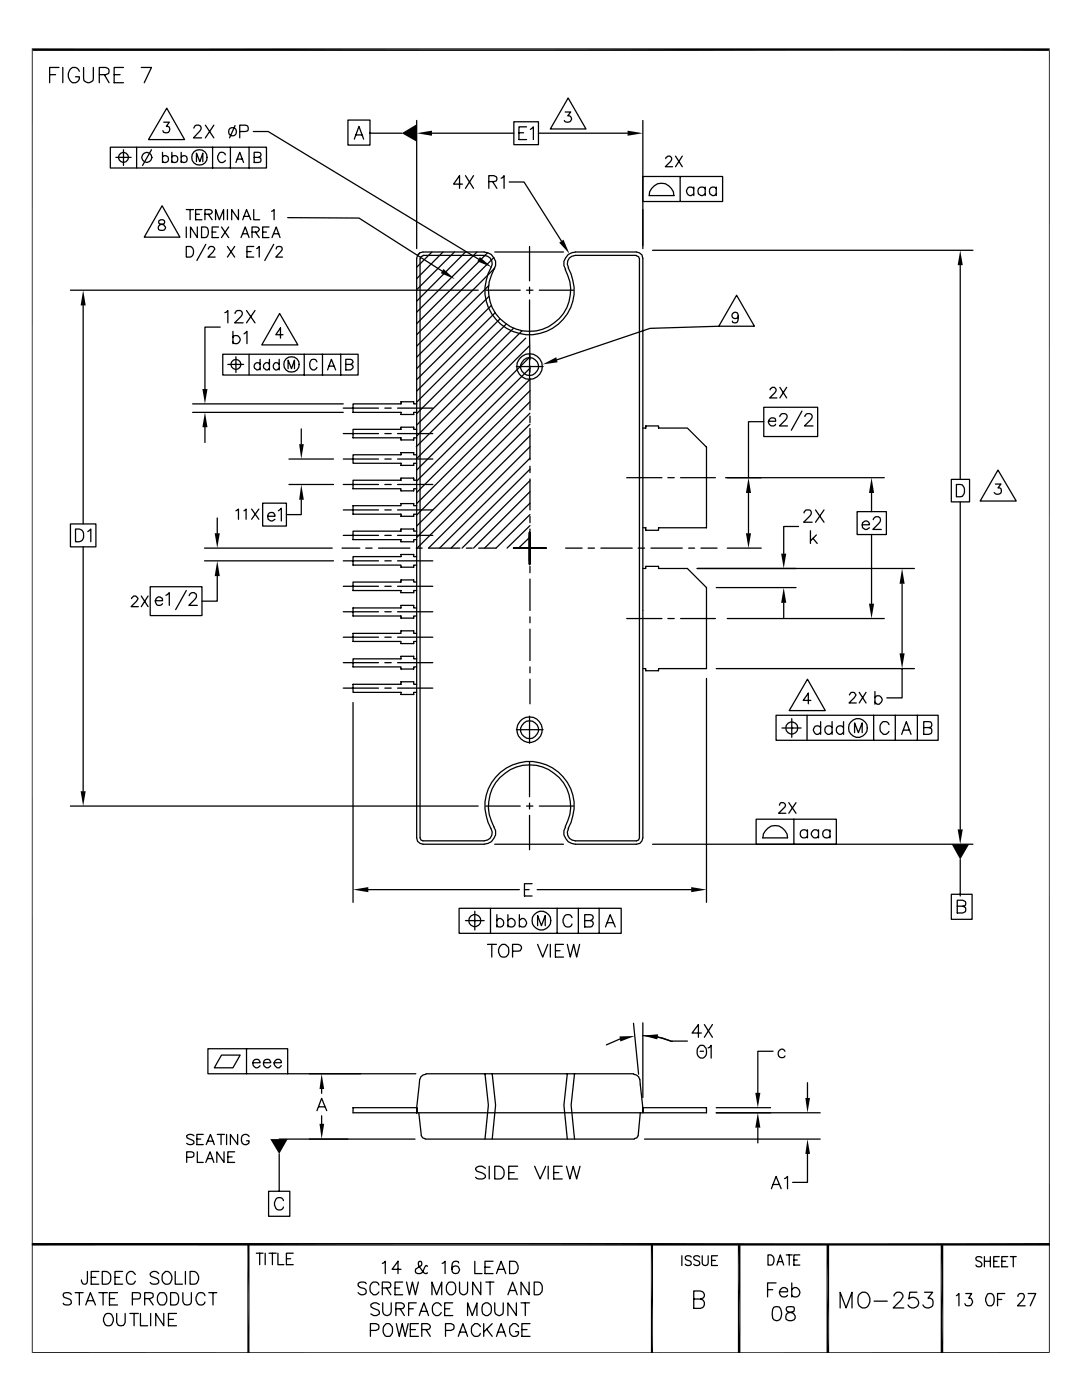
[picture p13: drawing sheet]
<svg xmlns="http://www.w3.org/2000/svg" width="216mm" height="279mm" viewBox="0 0 216 279" stroke-linecap="round" stroke-linejoin="round" font-family="sans-serif">
<g fill="none" stroke="#000" stroke-width=".25">
<path d="M9.9 14.9h1.2M11.8 13.5h-1.9v3M12.5 13.5v3M15.8 14.2a1.05 1.05 0 0 0-1-.8 1.05 1.05 0 0 0-1 .8 1.79 1.79 0 0 0 .7 2.3 1.07 1.07 0 0 0 1.3-1.2h-.7M16.7 13.5v2.2a.98 .98 0 0 0 1 .8 .98 .98 0 0 0 .9-.8v-2.2M19.8 14.9h1.3l.4-.2a.7 .7 0 0 0 0-1.1l-.4-.1h-1.3v3M20.8 14.9l1 1.6M22.8 14.9h1.2M24.6 13.5h-1.8v3h1.8M28.2 13.5h2l-1.4 3M113.4 19.6l3.5 6.1h-7.1zM22 29.4h31.2v4.1h-31.2z"/>
<path d="M23.1 31.4h3.1M24.6 29.9v3.1M27.3 29.4v4.1M30.2 29.9l-1.8 3.1M32.4 31.3a.67 .67 0 0 1 1 0 .67 .67 0 0 1 0 .9 .67 .67 0 0 1-1 0M32.4 30.4v2M32.7 24.4h1.1l-.6 .8a.66 .66 0 0 1 .7 .8 .66 .66 0 0 1-.9 .5l-.3-.1-.2-.3M33.3 21.6l3.5 6.3h-7.2zM34.3 31.3a.67 .67 0 0 1 1 0 .67 .67 0 0 1 0 .9 .67 .67 0 0 1-1 0M34.3 30.4v2M36.2 31.3a.67 .67 0 0 1 .9 0 .67 .67 0 0 1 0 .9 .67 .67 0 0 1-.9 0M36.2 30.4v2"/>
<path d="M38.7 25.6a.72 .72 0 0 1 .8-.7 .72 .72 0 0 1 .6 .8l-.3 .5-1.2 1.3h1.6M39.2 32.3v-1.7l.7 1.7 .6-1.7v1.7M41 25l1.7 2.5M42.4 29.4v4.1M42.7 25l-1.7 2.5M45 30.9a.72 .72 0 0 0-.6-.5 .72 .72 0 0 0-.7 .2 1.05 1.05 0 0 0-.2 1.2 1.05 1.05 0 0 0 .9 .6l.6-.4M46 29.4v4.1M46.9 25.1l-1.1 2.4M47.1 32.4l.7-2 .8 2M47.3 31.8h1M47.8 26.2h1.5a.66 .66 0 0 0 .2-.7 .66 .66 0 0 0-.6-.5h-1.1v2.5M49.7 29.4v4.1"/>
<path d="M50.5 26.2h3l42 25.5M50.7 31.4h.9l.4-.2v-.6l-.4-.2h-.9v2h.9l.4-.1 .1-.5-.2-.3-.3-.1M69.4 24h4.4v5h-4.4zM70.7 27.8l.9-2.6 1 2.6M71 26.9h1.2M73.7 26.6h6.5M83.1 24v25.6M86.2 26.6h16.3M92.3 36.7h-1.8l1.2-1.6v2.5M92.9 35.1l1.6 2.5M94.5 35.1l-1.6 2.5M97.5 36.2h1.4a.6 .6 0 0 0 .2-.9l-.5-.2h-1.1v2.5"/>
<path d="M98.3 36.2l.8 1.4M100 35.6l.2-.1 .4-.4v2.5M101.6 36.3h3l7.4 11.8M102.5 24.3h4.9v4.6h-4.9zM103.5 26.5h1M105.1 25.3h-1.6v2.6h1.6M105.8 25.8l.6-.5v2.6M107.4 26.6h17.8M112.8 22.4h1.1l-.6 .7h.3a.72 .72 0 0 1 .2 1.2 .72 .72 0 0 1-1.2-.3M128.3 35.2h15.9v5h-15.9zM128.3 24v25.6M132.8 31.7l.5-.5h.4l.2 .2a.66 .66 0 0 1-.1 .9l-1 1h1.4"/>
<path d="M134.5 39a2.46 2.46 0 0 0-2.5-2.4 2.46 2.46 0 0 0-2.5 2.4h5M134.8 31.2l1.3 2.1M135.7 35.2v5M136.1 31.2l-1.3 2.1M138.4 37.7a.83 .83 0 0 0-1.4 .2 .83 .83 0 0 0 .9 1.1l.5-.3M138.4 37.3v1.7M140.7 37.7a.85 .85 0 0 0-1.2-.2 .85 .85 0 0 0-.1 1.2l.5 .3h.3l.5-.3M140.7 37.3v1.7M142.9 37.7a.75 .75 0 0 0-.9-.3 .75 .75 0 0 0-.4 .9v.4l.6 .3h.3l.4-.3M142.9 37.3v1.7M14.1 57.9h81.3M31.7 44v.6a1.22 1.22 0 0 1 1.3 .7 .6 .6 0 0 1-.5 .7l-.8-.2a.79 .79 0 0 1 .1-.8 .79 .79 0 0 1 .8-.3 .45 .45 0 0 0 .2-.7l-.3-.1z"/>
<path d="M32.3 41.1l3.6 6.2h-7.1zM37.2 49.2h.7a1.14 1.14 0 0 1 .7 1 1.14 1.14 0 0 1-.7 1.1h-.7zM37.2 41.8h1.4M37.2 45.3v2.1M37.9 41.8v2.1M39 42.8h.8M39.4 45.3v2.1l-1.4-2.1v2.1M40.2 45.3l1 .1a1.52 1.52 0 0 1 0 1.9l-1 .1zM40.3 41.8h-1.3v2.1h1.3M40.9 42.8l1.2-.1 .2-.3v-.2l-.5-.4h-.9v2.1M41.1 48.8l-1.8 3.2M41.6 49.7l.4-.5 .6 .1 .2 .3-.3 .7-1 1h1.4"/>
<path d="M41.6 42.8l.7 1.1M42.3 46.3h.8M43 43.9v-2.1l.8 2.1 .8-2.1v2.1M43.6 45.3h-1.3v2.1h1.3M44.2 45.3l1.4 2.1M45.4 41.8v2.1M45.4 49.2l1.4 2.1M45.6 45.3l-1.4 2.1M46.8 49.2l-1.4 2.1M47.6 41.8v2.1l-1.4-2.1v2.1M48.1 47.4l.8-2.1 .8 2.1M48.4 43.9l.8-2.1 .8 2.1"/>
<path d="M48.4 46.7h1M48.7 43.2h1M49.3 50.2h.8M50.3 46.3l1.2-.1 .2-.5-.5-.4h-.9v2.1M50.6 41.8v2.1h1.2M50.6 49.2h-1.3v2.1h1.3M51 46.3l.7 1.1M51.2 49.6l.5-.4v2.1M52.4 46.3h.8M53.7 45.3h-1.3v2.1h1.3M54.2 42.2l.5-.4v2.1M54.3 47.4l.8-2.1 .8 2.1"/>
<path d="M54.6 46.7h1M54.6 48.8l-1.8 3.2M55.1 49.7a.59 .59 0 0 1 .7-.5 .59 .59 0 0 1 .5 .6l-1.3 1.5h1.4M57.4 43.4l14.2 .1 16.6 10.6M83.7 50.5l-.3 .4M84.4 51h12.2a1.59 1.59 0 0 1 1.4 2.4 8.9 8.9 0 0 0 7.7 13.4 8.9 8.9 0 0 0 7.7-13.4M84.4 51.1l-.4 .1-.2 .4v115.6l.2 .4 .4 .2h12.2a1.59 1.59 0 0 0 1.4-2.4 8.9 8.9 0 0 1 7.7-13.4 8.9 8.9 0 0 1 7.7 13.4M86.2 50.3l-3.1 3M88.4 50.3l-5.3 5.3M90.7 50.3l-7.6 7.5M92.9 50.3l-9.8 9.8M95.2 50.3l-12.1 12"/>
<path d="M96.9 57.9h6.9M97.3 50.5l-14.2 14.1M97.5 57l-14.4 14.3M97.5 59.2l-14.4 14.4M98.6 51.4l-15.5 15.4M98.7 53.5l-15.6 15.6M98.7 50.3h13.7M105.1 57.9h1.2M105.7 49.2v6.8M105.7 57.3v1.3M105.7 59.9v6.8M107.6 57.9h6.9"/>
<path d="M112.8 53.8a8.2 8.2 0 0 1-7.1 12.3 8.2 8.2 0 0 1-7.1-12.3 2.33 2.33 0 0 0-2-3.5h-12.2l-.7 .2-.4 .5-.2 .6v115.6l.2 .7 .5 .4 .6 .2h12.2a2.33 2.33 0 0 0 2-3.5 8.2 8.2 0 0 1 7.1-12.3 8.2 8.2 0 0 1 7.1 12.3M112.9 53.8a2.33 2.33 0 0 1 1.9-3.5h12.2l.6 .2 .5 .4 .2 .7v115.6l-.2 .6-.4 .5-.7 .2h-12.2a2.33 2.33 0 0 1-1.9-3.5M127 51.1l.4 .1 .2 .4v115.6l-.2 .4-.4 .2h-12.2a1.59 1.59 0 0 1-1.3-2.4M127 51h-12.2a1.59 1.59 0 0 0-1.3 2.4M130.2 50h63.9M147 58.9l3.5 6.2h-7.1zM191.6 52.9v42.8M16.6 61v43.6M43.9 65.3h-3v12.3M44.4 70.7h27.1v4.1h-27.1zM44.9 62.4l.6-.4v2.4M45.5 72.7h3.1"/>
<path d="M46.5 67.3a.8 .8 0 0 1 1.2-.1 .8 .8 0 0 1 0 1.2 .8 .8 0 0 1-1.2-.2M46.5 66.1v2.5M46.9 62.6l.3-.5 .7-.1a.62 .62 0 0 1 .4 .9l-1.5 1.5h1.7M47.1 71.2v3.1M48.7 66.6l.6-.5v2.5M49.2 62l1.7 2.4M49.7 70.7v4.1M50.9 62l-1.7 2.4M51.9 72.7a.58 .58 0 0 0-.8-.2 .68 .68 0 0 0-.3 1 .68 .68 0 0 0 1.1 0M51.9 71.7v2.1M53.8 72.7a.66 .66 0 0 0-1.1-.1 .66 .66 0 0 0 .2 1.1l.2 .1h.3l.4-.3M53.8 71.7v2.1"/>
<path d="M55.7 72.7a.65 .65 0 0 0-.9-.2 .77 .77 0 0 0-.2 .8 .77 .77 0 0 0 .7 .5l.4-.3M55.7 71.7v2.1M55.8 62.6l3.6 6.2h-7.2zM56.5 66.8h-1.5l1-1.4v2.1M57.5 73.6v-1.7l.7 1.7 .6-1.7v1.7M60.7 70.7v4.1M63.2 72.2a.74 .74 0 0 0-.8-.5 .74 .74 0 0 0-.6 .8 .98 .98 0 0 0 .9 1.3l.5-.5M64.3 70.7v4.1M65.4 73.8l.7-2.1 .9 2.1M65.6 73.1h1M68 70.7v4.1M69 72.7l1.2-.1 .2-.5-.5-.4h-.9v2.1h.9l.5-.4v-.3l-.5-.4"/>
<path d="M98 61l-14.9 14.8M98.8 62.4l-15.7 15.7M99.7 63.7l-16.6 16.6M101 64.7l-17.9 17.8M102.4 65.5l-19.3 19.3M103 73.2h5.4M104.1 66l-21 21M104.9 67.5l-21.8 21.7M105.7 69l-22.6 22.5M105.7 70.5v5.4M105.7 66.9v4.9M105.7 71.2l-22.6 22.6"/>
<path d="M105.7 73.5l-22.6 22.5M105.7 75.7l-22.6 22.6M105.7 78l-22.6 22.5M105.7 73.1v1.2M105.7 75.5v6.3M143.4 65.1l-13.7 .4-18.5 6.3M147.3 63a.65 .65 0 0 1-.7 .6 .65 .65 0 0 1-.6-.7 .65 .65 0 0 1 .7-.6l.4 .1a1.75 1.75 0 0 1 0 1.9 .65 .65 0 0 1-1-.2M153.7 77.8l.4-.5h.4l.3 .3a.64 .64 0 0 1-.2 .8l-1 1h1.4M155.6 77.3l1.4 2.1M157 77.3l-1.4 2.1M38.4 82.3h30.1M38.4 80.6h30.1"/>
<path d="M40.9 85.3v3M57.7 91.6h8.8M57.7 96.7h8.8M60.1 99.7v3h-3M60.1 85.6v3M68.5 91.6h7M68.5 96.7h7M68.5 86.5h7M68.5 81.4h7M76.8 91.6h1.3M76.8 96.7h1.3M76.8 86.5h1.3"/>
<path d="M76.8 81.4h1.3M79.3 91.6h7.1M79.3 96.7h7.1M79.3 86.5h7.1M79.3 81.4h7.1M83.1 90.8h-.6v-.5h-2.5v.5h-9.6v1.7h9.6v.4h2.5v-.4h.6M83.1 85.7h-.6v-.4h-2.5v.4h-9.6v1.7h9.6v.4h2.5v-.4h.6M83.1 95.8h-.6v-.4h-2.5v.4h-9.6v1.7h9.6v.5h2.5v-.5h.6M83.1 80.6h-.6v-.4h-2.5v.4h-9.6v1.7h9.6v.4h2.5v-.4h.6M105.7 89.2l-20.2 20.2h6.3M105.7 80.2l-22.6 22.6M105.7 82.5l-22.6 22.5"/>
<path d="M105.7 84.7l-22.6 22.6M105.7 87l-22.5 22.4M105.7 91.4l-18 18M105.7 93.6l-15.7 15.8M105.7 95.9l-13.5 13.5M105.7 98.1l-11.2 11.3M105.7 83.1v1.2M105.7 85.5v6.3M105.7 93v1.3M105.7 95.6v6.2M125.1 95.3h7M128.3 85.4h.6v-.4h2.5v.4h5.8l3.8 3.8v16.1h-9.6v.5h-2.5v-.5h-.6"/>
<path d="M133.3 95.3h1.2M135.8 95.3h6.9M144.8 95.3h31.6M149.4 98.4v8M152.4 81.3h10.8v5.8h-10.8zM152.4 84.2h-3v11.1M153.3 84.1h1.5a.49 .49 0 0 0-.5-.7 .81 .81 0 0 0-.9 1 .81 .81 0 0 0 1.4 .3M155.6 83.1a.72 .72 0 0 1 .8-.6 .72 .72 0 0 1 .7 .7l-.4 .6-1.2 1.2h1.6M160 82l-2.1 3.9M160.6 83.1a.72 .72 0 0 1 .8-.6 .72 .72 0 0 1 .7 .7l-.4 .6-1.2 1.2h1.7M173.9 98.4v3.7M189.8 95.7h3.7v4.5h-3.7z"/>
<path d="M190.8 96.7h.8a1.19 1.19 0 0 1 .8 1.5l-.4 .9h-1.2zM198.6 96.6h1.1l-.6 .8a.67 .67 0 0 1 .7 .8 .67 .67 0 0 1-.9 .4l-.5-.3M199.1 93.8l3.7 6.2h-7.2zM14.1 104.6h5v4.5h-5zM15.1 105.6a1.31 1.31 0 0 1 1.6 1.2 1.31 1.31 0 0 1-1.6 1.3zM16.6 109.1v48.8M17.5 106.1l.6-.5v2.5M26.2 119.5l.5-.5h.4l.4 .4-.3 .7-1 1h1.4M28.2 119l1.3 2.1M29.5 119l-1.3 2.1M30 117.1h10.3v5.8h-10.3zM31 119.9h1.4a.69 .69 0 0 0-.4-.7 .69 .69 0 0 0-.8 .3 .84 .84 0 0 0 0 1 .84 .84 0 0 0 1 .2l.2-.2"/>
<path d="M33.1 118.8l.7-.5v2.5M37.2 117.9l-2.1 3.8M37.8 118.9v-.1a.87 .87 0 0 1 1-.5 .77 .77 0 0 1 .1 1.3l-1.2 1.2h1.7M40.8 111.9h25.7M40.8 109.4h25.5M43.3 115v5h-3M43.3 103.4v3M47.1 101.9l.5-.3v2M48.7 101.9l.4-.3v2M50.2 101.6l1.4 2M51.6 101.6l-1.4 2M52.4 100.4h4.7v4.6h-4.7z"/>
<path d="M53.4 103h1.5v-.2a.75 .75 0 0 0-1-.5 .75 .75 0 0 0-.5 .9l.1 .4 .5 .4h.4l.5-.4M55.5 101.9l.6-.5v2.6M68.2 109.4h3.6M68.5 111.9h7M68.5 117h7M68.5 106.8h7M68.5 101.8h7M73 109.4h1.3M75.5 109.4h6.3M76.8 111.9h1.3M76.8 117h1.3M76.8 106.8h1.3"/>
<path d="M76.8 101.8h1.3M79.3 111.9h7.1M79.3 117h7.1M79.3 106.8h7.1M79.3 101.8h7.1M83.1 109.4h1.1M83.1 116.2h-.6v-.5h-2.5v.5h-9.6v1.7h9.6v.4h2.5v-.4h.6M83.1 106h-.6v-.4h-2.5v.4h-9.6v1.7h9.6v.4h2.5v-.4h.6M83.1 111.1h-.6v-.4h-2.5v.4h-9.6v1.7h9.6v.4h2.5v-.4h.6M83.1 100.9h-.6v-.4h-2.5v.4h-9.6v1.7h9.6v.4h2.5v-.4h.6M93 109.4h1.2M102.4 109.4h6.6"/>
<path d="M102.5 109.4h6.4zM105.7 106.3v6.3zM105.7 106.2v6.5M105.7 102.7l-6.7 6.7h-3.5M105.7 100.4l-9 9M105.7 104.9l-4.5 4.5M105.7 107.2l-2.2 2.2M105.7 103v1.3M105.7 105.6v6.2M105.7 113v1.3M105.7 115.6v6.2M112.9 109.4h3.3"/>
<path d="M117.3 109.4h1.3M119.9 109.4h6.3M127.3 109.4h1.3M128.3 113.5h.6v-.5h2.5v.5h5.8l3.8 3.8v16.1h-9.6v.5h-2.5v-.5h-.6M129.9 109.4h6.2M137.4 109.4h1.2M139.1 113.5h43.4M139.9 109.4h3.2M142.9 117.3h15.9M145.1 109.4h6.8M159.3 105.1h-2.9v5.4M160.4 102.4l.3-.5h1a.84 .84 0 0 1-.2 1.1l-1.1 1.2h1.7"/>
<path d="M161.7 105.9v2.6M162.2 107.4l.9 1.1M162.7 101.8l1.7 2.4M162.9 106.8l-1.2 1.1M164.4 101.8l-1.7 2.4M171 102.1h5.9v4.6h-5.9zM172 104.7h1.5v-.2a.82 .82 0 0 0-.9-.5 1.01 1.01 0 0 0-.5 1.3l.5 .4h.4l.5-.4M173.9 106.7v13.8M174.2 103.7v-.1a.87 .87 0 0 1 1.1-.5 .77 .77 0 0 1 0 1.4l-1.1 1.2h1.7M180 116.5v13.9M191.6 100.2v65.3M68.5 137.3h7"/>
<path d="M68.5 132.2h7M68.5 127.2h7M68.5 122.1h7M76.8 137.3h1.3M76.8 132.2h1.3M76.8 127.2h1.3M76.8 122.1h1.3M79.3 137.3h7.1M79.3 132.2h7.1M79.3 127.2h7.1M79.3 122.1h7.1M83.1 136.6h-.6v-.5h-2.5v.5h-9.6v1.6h9.6v.4h2.5v-.4h.6"/>
<path d="M83.1 131.5h-.6v-.5h-2.5v.5h-9.6v1.6h9.6v.4h2.5v-.4h.6M83.1 126.4h-.6v-.5h-2.5v.5h-9.6v1.6h9.6v.4h2.5v-.4h.6M83.1 121.3h-.6v-.5h-2.5v.5h-9.6v1.6h9.6v.5h2.5v-.5h.6M105.7 123.1v1.2M105.7 125.6v6.2M105.7 133.1v1.2M105.7 135.6v4.9M125.1 123.4h7M133.3 123.4h1.2M135.8 123.4h6.9M141 135.4v44.7M142.9 133.4h39.6"/>
<path d="M145.1 123.4h31.3M156.4 120.3v3M161.1 135.6l3.6 6.2h-7.2zM161.8 139.8h-1.5l1-1.5v2.2M169.5 138.7l.4-.5h.4l.5 .4-.4 .7-1 1h1.5M171.4 138.2l1.4 2.1M172.8 138.2l-1.4 2.1M174.6 139.2a.79 .79 0 0 1 1.1-.2 .79 .79 0 0 1 .2 1.1l-.5 .4h-.4l-.4-.4M174.6 138v2.5M180 133.4v5.9h-3M70.4 140.2v39.9M103 145.6h5.4"/>
<path d="M105.7 142.9v5.4M105.7 152.1v6.9M154.9 142.7h32.3v5h-32.3zM156 145.3h3.9M158 143.4v3.8M161 142.7v5M163.7 145.2a.81 .81 0 0 0-1.1-.2 .81 .81 0 0 0-.2 1.1 .81 .81 0 0 0 1.1 .3l.2-.3M163.7 144v2.6M166 145.2a.81 .81 0 0 0-1.1-.2 .81 .81 0 0 0-.2 1.1 .81 .81 0 0 0 1.1 .3l.2-.3M166 144v2.6M168.3 145.2a.81 .81 0 0 0-1.1-.2 .81 .81 0 0 0-.2 1.1 .81 .81 0 0 0 1.1 .3l.2-.3M168.3 144v2.6"/>
<path d="M170.5 146.2v-1.9l.8 1.9 .7-1.9v1.9M174.3 142.7v5M177.4 144.6a.91 .91 0 0 0-1.1-.6 .91 .91 0 0 0-.7 .9l.1 1.1 .6 .6a1 1 0 0 0 1.1-.6M178.6 142.7v5M179.9 146.6l.9-2.6 1 2.6M180.3 145.7h1.1M183 142.7v5M184.3 145.2l1.5-.1a.83 .83 0 0 0 0-1l-1.5-.1v2.6h1l.5-.3v-.8l-.5-.3M14.1 160.9h81.3M73.5 177.5h30.1M96.9 160.9h6.9M98.7 168.5h13.7"/>
<path d="M104.6 177.5h1M105.1 160.9h1.2M105.7 160.3v1.2M105.7 162.7v6.9M106.2 176.4h-1.6v2.4h1.6M107.2 177.5h30.7M107.6 160.9h6.9M130.2 168.5h63.9M150.9 163.5h16v5h-16zM152.1 167.2h5a2.46 2.46 0 0 0-2.4-2.4 2.46 2.46 0 0 0-2.5 2.4M155.5 160.7l.4-.5 .6 .1a.52 .52 0 0 1 .1 .7l-1.2 1.3h1.4M157.4 160.2l1.4 2.1"/>
<path d="M158.4 163.5v5M158.8 160.2l-1.4 2.1M161.1 165.9a.8 .8 0 0 0-1.2-.1 .8 .8 0 0 0 0 1.2 .8 .8 0 0 0 1.2-.1M161.1 165.6v1.6M163.3 165.9a.8 .8 0 0 0-1.2-.1 .8 .8 0 0 0 0 1.2 .8 .8 0 0 0 1.2-.1M163.3 165.6v1.6M165.6 165.9a.8 .8 0 0 0-1.2-.1 .8 .8 0 0 0 0 1.2 .8 .8 0 0 0 1.2-.1M165.6 165.6v1.6M189.8 178.5h4.2v5h-4.2zM191.6 171.5v7.3M91.6 181.3h32.4v5h-32.4zM92.9 183.7h3.7"/>
<path d="M94.7 181.9v3.7M97.3 188.5h1.8M97.9 181.3v5M98.1 188.5v2.5M99.1 183.7a.74 .74 0 0 1 1-.3 .74 .74 0 0 1 .4 .9 .73 .73 0 0 1-.6 .7 .73 .73 0 0 1-.8-.3M99.1 182.5v2.5M99.7 188.9l.5-.4a1.29 1.29 0 0 1 1.3 .7 1.29 1.29 0 0 1-.2 1.5 1 1 0 0 1-1.1 .3 1 1 0 0 1-.7-.9v-.6zM101.3 183.7a.82 .82 0 0 1 1.5 .2 .82 .82 0 0 1-.9 1.1l-.6-.3M101.3 182.5v2.5M102.3 189.8h1.1a.74 .74 0 0 0 .7-.8l-.3-.4-.4-.1h-1.1v2.5M103.6 183.7a.83 .83 0 0 1 1.3-.1 .83 .83 0 0 1-.2 1.3 .85 .85 0 0 1-1.1-.2M103.6 182.5v2.5"/>
<path d="M107.3 188.5l1 2.5 1-2.5M107.3 184.7v-2l.7 2 .8-2v2M109.8 188.5v2.5M110.8 189.7h1M111.2 181.3v5M112.4 188.5h-1.6v2.5h1.6M113.2 188.5l.6 2.5 .7-2.5 .6 2.5 .6-2.5M114.1 183.1a.83 .83 0 0 0-.8-.6 .83 .83 0 0 0-.8 .6 1.13 1.13 0 0 0 0 1.4 1.13 1.13 0 0 0 1.3 .4l.3-.5M115.4 181.3v5M116.7 183.7h1.1a.74 .74 0 0 0 .6-.7l-.3-.4-1.4-.1v2.5h1.1a.64 .64 0 0 0 .6-.6 .64 .64 0 0 0-.6-.7M119.5 181.3v5M120.8 185l1-2.5 1 2.5"/>
<path d="M121.2 184.1h1.1M191 180.8h1.4a.6 .6 0 0 0 .2-.9l-.5-.2h-1.1v2.5h1.1l.5-.3v-.8l-.5-.3M41.5 209.3h15.9v5h-15.9zM44.2 210.6h3.7l-1.4 2.5h-3.7zM49.2 209.3v5M50.5 212.1h1.4a.77 .77 0 0 0-1.1-.6 .77 .77 0 0 0-.3 1.2 .74 .74 0 0 0 .7 .4 .74 .74 0 0 0 .7-.4M52.6 212.1h1.4a.77 .77 0 0 0-1.1-.6 .77 .77 0 0 0-.2 1.2 .74 .74 0 0 0 .6 .4 .74 .74 0 0 0 .7-.4M54.7 212.1h1.4a.6 .6 0 0 0-.4-.7 .82 .82 0 0 0-.8 .4 .82 .82 0 0 0 0 .9l.4 .4h.4l.4-.4M57.4 214.3h25.6M64.2 217.3v.9M85 214.4l-.6 .1-.4 .4-.3 .6-.6 6.6v-1v1v-1h-12.7v1h70.6v-1h-12.7v1l-.6-6.6-.3-.6-.4-.4-.6-.1M85 214.3h41.4"/>
<path d="M96.8 214.3l.7 6.3-.7 6.7M98.2 214.3l.7 6.3-.7 6.7M113.2 214.3l-.7 6.3 .7 6.7M114.6 214.3l-.6 6.3 .6 6.7M123.7 207.3l-2.7 1.2M126.4 204.2l1 10.2M128.3 206.7l3.9 .5 1.9 .7-2.9-1M128.3 204.1v14.9M134.1 207.8h3.1M139.5 208.8l.3-.2a1.01 1.01 0 0 1 1.2 1 1.05 1.05 0 0 1-.3 1.2 1.05 1.05 0 0 1-1.2 .2 1.54 1.54 0 0 1 0-2.2zM139.7 209.8h.7M140 206.2h-1.9l1.3-1.7v2.5"/>
<path d="M140.5 204.5l1.7 2.5M141.3 209.1l.3-.1 .3-.4v2.6M142.2 204.5l-1.7 2.5M154.3 209.8h-3.1v8.3M156.6 209.8a.74 .74 0 0 0-.9-.4 .74 .74 0 0 0-.4 1 .73 .73 0 0 0 .5 .7 .73 .73 0 0 0 .8-.4M161.1 216.1v3M37.3 231h.9a.55 .55 0 0 0 .5-.6 .55 .55 0 0 0-.5-.5h-.9v2.1M38.7 226.7a.88 .88 0 0 0-1.4 .1v.3l1.3 .6 .1 .5a1.08 1.08 0 0 1-1.4 0M39.3 227.3h.7M39.4 229.9v2.1h1.2M40.6 226.4h-1.3v2h1.3M41.1 232l.8-2.1 .8 2.1"/>
<path d="M41.1 228.4l.9-2 .8 2M41.4 231.2h1M41.5 227.8h1M43.3 226.4h1.5M44.1 226.4v2M44.7 229.9v2.1l-1.4-2.1v2.1M45.2 226.4v2M45.5 230.9h.8M46.8 229.9h-1.3v2.1h1.3M47.4 226.4v2l-1.4-2v2M49.7 226.8a.8 .8 0 0 0-.9-.4 .8 .8 0 0 0-.6 .8l.1 1a.76 .76 0 0 0 .9 .2 .76 .76 0 0 0 .5-.7h-.5M53.6 237.7h4.2v5h-4.2z"/>
<path d="M55.7 230.3v7.4M55.7 227.3h27.1M56.6 239.6a.83 .83 0 0 0-.8-.6 .83 .83 0 0 0-.9 .6 1.13 1.13 0 0 0 0 1.4 1.13 1.13 0 0 0 1.3 .4l.4-.5M63.2 221.7l1-2.5 1 2.5M63.6 220.9h1.2M64.2 222.7v1.6M83.6 222.1l.5 4.6 .2 .4 .5 .1M84.8 227.3h41.8M96.9 233.2a1.26 1.26 0 0 0-2 0 .74 .74 0 0 0 .6 .6 2.04 2.04 0 0 1 1.4 .8v.3a1.47 1.47 0 0 1-2 0M97.6 232.7v2.6M98.7 232.7h1a1.41 1.41 0 0 1 .4 2.5l-1.4 .1zM101.5 234h1.1"/>
<path d="M103.3 232.7h-1.8v2.6h1.8M106.7 232.7l1.1 2.6 1.1-2.6M109.4 232.7v2.6M110.5 234h1M112.2 232.7h-1.7v2.6h1.7M113 232.7l.7 2.6 .7-2.6 .7 2.6 .6-2.6M127.8 222.1l-.5 4.6-.2 .4-.5 .1M128.6 227.3h35.1M142.9 221.1h10.9M142.9 222.1h20.8M151.2 225v3.1M153.9 237.2l1-2.4 1 2.4"/>
<path d="M154.3 236.4h1.1M156.5 235.2l.6-.4v2.4M161.1 230.3v5.7h-2.9M14.2 258.3a1.08 1.08 0 0 0-1.6 0l.2 .6 1 .3a.61 .61 0 0 1 .4 .7 .61 .61 0 0 1-.6 .5l-.8-.1-.2-.2M15 258h1.6M15.8 258v2.4M17.4 253.7v2.3a.6 .6 0 0 1-.9 .2l-.2-.8M17.4 259.6h1.2M18.2 254.9h.9M19.7 253.7h-1.5v2.6h1.5M19.7 258h1.7M20.4 253.7h.9a1.35 1.35 0 0 1 .8 1.3 1.35 1.35 0 0 1-.8 1.3h-.9z"/>
<path d="M20.6 258v2.4M21.8 259.2h1.1M22.9 254.9h1M23.5 258h-1.7v2.4h1.7M24.5 253.7h-1.6v2.6h1.6M26.4 259.2h1.5l.1-.5-.1-.6-.5-.1h-1v2.4M27 254.3a.92 .92 0 0 0-1.1-.6 .92 .92 0 0 0-.7 1.1 1.08 1.08 0 0 0 .2 1.2 1.08 1.08 0 0 0 1.3 .2l.3-.5M28.9 259.2h1.1l.5-.3a.59 .59 0 0 0 0-.6 .59 .59 0 0 0-.5-.3h-1.1v2.4M29.7 259.2l.9 1.2M31.7 254.2a.93 .93 0 0 0-.9-.5 .93 .93 0 0 0-.8 .6l.2 .5 1 .3a.66 .66 0 0 1 .2 1.1 1.26 1.26 0 0 1-1.4-.3M31.8 258.1l.8-.1a1.42 1.42 0 0 1 0 2.4h-.5a1.5 1.5 0 0 1-.3-2.3zM32.4 254.3l.6-.6a1.35 1.35 0 0 1 1.3 1 1.35 1.35 0 0 1-.5 1.5l-.3 .1a1.24 1.24 0 0 1-1.1-.6 1.24 1.24 0 0 1 0-1.4z"/>
<path d="M34 258h.9a1.39 1.39 0 0 1 .6 2.1l-.6 .3h-.9zM35 253.7v2.6h1.4M36.5 258v1.8l.2 .3a.86 .86 0 0 0 .8 .3 .86 .86 0 0 0 .7-.6v-1.8M37 253.7v2.6M37.9 253.7h.9a1.36 1.36 0 0 1 .8 1.3 1.36 1.36 0 0 1-.8 1.3h-.9zM40.9 258.6a.83 .83 0 0 0-.8-.6 .83 .83 0 0 0-.8 .6 1.13 1.13 0 0 0-.1 1.3 1.13 1.13 0 0 0 1.4 .4l.3-.5M41.7 258h1.6M42.5 258v2.4M51.1 250.1h1.4M51.8 250.1v2.3M52.9 250.1v2.3M53.7 250.1h1.4"/>
<path d="M54.4 250.1v2.3M55.5 250.1v2.3h1.1M57.1 251.2h.9M58.5 250.1h-1.4v2.3h1.4M73.1 256.2a1.08 1.08 0 0 0-1.6 0 .63 .63 0 0 0 .4 .8l.7 .1a.66 .66 0 0 1 .3 1.1 1 1 0 0 1-1.4-.2M75.6 256.5a.91 .91 0 0 0-1-.7 .91 .91 0 0 0-.8 1l.1 1 .6 .6a1 1 0 0 0 1.1-.6M76.3 252.1l.6-.4v2.5M76.3 257h1.4a.6 .6 0 0 0 .3-.7 .6 .6 0 0 0-.6-.4h-1.1v2.5M77.1 257l.9 1.4M78.8 257h1M80 253.3h-1.8l1.2-1.6v2.5M80.3 255.9h-1.5v2.5h1.5"/>
<path d="M81.1 255.9l.6 2.5 .6-2.5 .6 2.5 .6-2.5M85.3 252.7l-.3-.1-.2 .3a1.31 1.31 0 0 1-1.5 1.3l-.3-.2a.6 .6 0 0 1 .1-.8l.8-.6a.46 .46 0 0 0 .3-.5 .46 .46 0 0 0-.6-.3 1.03 1.03 0 0 0 .2 1.2l.9 1.1 .4 .1 .2-.2M86.2 258.4v-2.5l.9 2.5 1-2.5v2.5M88.2 252.1l.6-.4v2.5M89.5 255.9a.93 .93 0 0 1 1 0 .93 .93 0 0 1 .4 .9 1.16 1.16 0 0 1-1.2 1.6l-.2-.2a1.68 1.68 0 0 1 0-2.3zM91.5 252.1a.72 .72 0 0 0-1-.3 2.04 2.04 0 0 0 0 2.3 .77 .77 0 0 0 1.1-.3 .77 .77 0 0 0-.4-1.1 .77 .77 0 0 0-1 .6M91.7 255.9v1.7a.81 .81 0 0 0 .8 .8 .81 .81 0 0 0 .8-.8v-1.7M94.7 251.7v2.5h1.5M95.9 255.9v2.5l-1.6-2.5v2.5M96.8 252.9h1M96.9 255.9h1.7M97.8 255.9v2.5"/>
<path d="M98.4 251.7h-1.6v2.5h1.6M99.1 254.2l.9-2.5 .9 2.5M99.4 253.3h1.2M101.3 258.4l1-2.5 .9 2.5M101.7 251.7h.8a1.3 1.3 0 0 1 .9 1.2 1.3 1.3 0 0 1-.9 1.3h-.8zM101.7 257.6h1.2M105.6 255.9v2.5l-1.6-2.5v2.5M106.6 255.9h.8a1.19 1.19 0 0 1 .8 1.5 1.27 1.27 0 0 1-.8 1h-.8zM136.1 250.6v2M137.9 250.9a.67 .67 0 0 0-.6-.3 .67 .67 0 0 0-.6 .4l.2 .4 .7 .2a.48 .48 0 0 1 .3 .5 .48 .48 0 0 1-.4 .5l-.6-.1-.2-.2M138.4 259.2h1.4l.4-.1a.79 .79 0 0 0 .3-.9 .79 .79 0 0 0-.7-.6h-1.4v3.5h1.4a.94 .94 0 0 0 .8-.9 .94 .94 0 0 0-.8-1M139.6 250.9a.67 .67 0 0 0-.6-.3 .67 .67 0 0 0-.6 .4l.2 .4 .7 .2a.48 .48 0 0 1 .3 .5 .48 .48 0 0 1-.4 .5l-.6-.1-.2-.2"/>
<path d="M140.1 250.6v1.5a.6 .6 0 0 0 .6 .5 .6 .6 0 0 0 .6-.5v-1.5M142 251.5h.7M143.2 250.6h-1.2v2h1.2M153.2 257.4h1M153.2 250.4a1.06 1.06 0 0 1 1.3 .8 1.06 1.06 0 0 1-.7 1.3h-.6zM154.9 256h-1.7v2.8M155 252.5l.7-2.1 .7 2.1M155.3 251.8h.8M155.5 257.8h1.6a.76 .76 0 0 0-.5-.8 .76 .76 0 0 0-.9 .4 .91 .91 0 0 0 .2 1.3 .91 .91 0 0 0 1.2-.2M156.9 250.4h1.2M157.5 250.4v2.1M158 257.4a.91 .91 0 0 1 1.6 .2 .91 .91 0 0 1-1.1 1.2l-.5-.3"/>
<path d="M158 256v2.8M158.4 251.5h.7M159.6 250.4h-1.2v2.1h1.2M171.4 258.3a1.19 1.19 0 0 1 1.4-.4 1.19 1.19 0 0 1 .8 1.2 1.46 1.46 0 0 1-1.6 1.9 1.81 1.81 0 0 1-.6-2.7zM174.4 259.7h2.6M178.4 258.7v-.2a1.01 1.01 0 0 1 1.5-.4 .7 .7 0 0 1 .1 1l-1.8 1.9h2.1M183 257.9h-1.5l-.1 1.3a1.11 1.11 0 0 1 1.6 0 1.11 1.11 0 0 1-.2 1.7 1.11 1.11 0 0 1-1.6-.5M184.5 257.9h1.6l-.9 1.2a.82 .82 0 0 1 1 1 1.07 1.07 0 0 1-.9 .9 1.07 1.07 0 0 1-1.2-.6M190.8 258.6l.5-.5v2.5M192.7 258.1h1.2l-.6 1 .5 .1 .3 .5a.81 .81 0 0 1-.6 .9 .81 .81 0 0 1-1-.4M195.9 251a.65 .65 0 0 0-.7-.2 .65 .65 0 0 0-.5 .5l.2 .2a1.01 1.01 0 0 1 1 1 .67 .67 0 0 1-1.2 0M196.4 250.8v2"/>
<path d="M196.4 251.7h1.2M197.1 258.2a.85 .85 0 0 1 .9 .1 .85 .85 0 0 1 .4 .8 1.41 1.41 0 0 1-.6 1.5h-.4a1.5 1.5 0 0 1-.3-2.4zM197.6 250.8v2M198.3 251.7h.7M199.1 259.3h.8M199.4 250.8h-1.1v2h1.1M199.9 251.7h.8M200.5 258.1h-1.4v2.5M201.1 250.8h-1.2v2h1.2M201.6 250.8h1.2M202.2 250.8v2M203.1 258.7l.1-.3a.74 .74 0 0 1 1-.2l.1 .2a.91 .91 0 0 1-.2 1l-1.1 1.2h1.6"/>
<path d="M205.1 258.1h1.6l-1.1 2.5M17.1 260.4l.9-2.4 1 2.4M20.9 262.5a.95 .95 0 0 1 1.1-.3 .95 .95 0 0 1 .6 .9 1.12 1.12 0 0 1-.2 1.1 1.12 1.12 0 0 1-1.2 .3 1.5 1.5 0 0 1-.3-2zM23.3 262.1v1.8l.2 .3a.86 .86 0 0 0 .8 .4 .86 .86 0 0 0 .7-.7v-1.8M25.9 262.1h1.7M26.8 262.1v2.5M28 262.1v2.5h1.5M30.1 262.1v2.5M32.7 262.1v2.5l-1.6-2.5v2.5M33.6 263.3h1M35.2 262.1h-1.6v2.5h1.6M73.9 265.5h1.1l.5-.2v-.9l-.5-.2h-1.1v2.5"/>
<path d="M75.7 260.3a1.16 1.16 0 0 0-1.7 0 1.31 1.31 0 0 0 1.4 1.2l.3 .3v.4a1.16 1.16 0 0 1-1.7 0M76.4 260v1.8a.85 .85 0 0 0 .8 .8 .85 .85 0 0 0 .9-.8v-1.8M76.9 264.3l.2-.1a1.01 1.01 0 0 1 1.2 1 1.3 1.3 0 0 1-.7 1.5h-.5a1.5 1.5 0 0 1-.2-2.4zM79 261.2h1.1a.6 .6 0 0 0 .4-.9l-.4-.3h-1.1v2.6M79.1 264.2l.6 2.5 .6-2.5 .6 2.5 .5-2.5M79.8 261.2l.9 1.4M81.5 261.2h1M81.9 265.3h1M83.1 260h-1.6v2.6M83.5 264.2h-1.6v2.5h1.6M83.7 262.6l.9-2.6 .9 2.6M84 261.7h1.2"/>
<path d="M84.2 265.3h1.1a.59 .59 0 0 0 .6-.6l-.6-.5h-1.1v2.5M85 265.3l.9 1.4M88.1 260.6a.91 .91 0 0 0-1.1-.6 .91 .91 0 0 0-.7 .9 1.17 1.17 0 0 0 1.2 1.7l.6-.6M88.7 261.2h1M88.9 265.5h1.1l.5-.2v-.9l-.5-.2h-1.1v2.5M90.3 260h-1.6v2.6h1.6M91.4 266.7l1-2.5 .9 2.5M91.8 265.9h1.2M93.3 262.6v-2.6l.9 2.6 1-2.6v2.6M95.8 264.8a1 1 0 0 0-1.1-.6 1.48 1.48 0 0 0 0 2.5l.8-.1 .3-.5M96.4 260.3l.5-.3a1.28 1.28 0 0 1 1.2 .9 1.28 1.28 0 0 1-.6 1.5l-.1 .2h-.5a1.44 1.44 0 0 1-.6-2zM96.5 264.2v2.5"/>
<path d="M97.1 265.3l1.1 1.4M98.2 264.2l-1.7 1.7M98.7 260v1.8a.85 .85 0 0 0 .9 .8 .85 .85 0 0 0 .8-.8v-1.8M99.1 266.7l.9-2.5 .9 2.5M99.4 265.9h1.2M103 260v2.6l-1.7-2.6v2.6M103.5 264.8a1 1 0 0 0-1.1-.6 1.48 1.48 0 0 0 0 2.5h.5a.74 .74 0 0 0 .6-.9h-.6M104 260h1.7M104.1 265.3h1.1M104.8 260v2.6M105.7 264.2h-1.6v2.5h1.6M154.4 260.9a1.02 1.02 0 0 1 1.4 .4 2.05 2.05 0 0 1-.3 2.1 .9 .9 0 0 1-1.3-.3 3 3 0 0 1 .2-2.2z"/>
<path d="M157.1 260.9l-.2 .2 .2 .6 .7 .3a.81 .81 0 0 1 .9 .7 .81 .81 0 0 1-.7 .9h-.6l-.5-.3a.92 .92 0 0 1 .7-1.3l.8-.3v-.8zM167.6 261v-3.1l1.2 3.1 1.2-3.1v3.1"/>
<circle cx="24.7" cy="31.4" r="1"/>
<circle cx="29.3" cy="31.4" r="1"/>
<circle cx="39.8" cy="31.4" r="1.54"/>
<circle cx="46.4" cy="26.3" r=".82"/>
<circle cx="47.1" cy="72.7" r="1"/>
<circle cx="58.1" cy="72.7" r="1.54"/>
<circle cx="105.6" cy="73.1" r="1.77"/>
<circle cx="105.6" cy="73.2" r="2.55"/>
<circle cx="105.6" cy="145.6" r="1.77"/>
<circle cx="105.7" cy="145.6" r="2.54"/>
<circle cx="158" cy="145.3" r="1.2"/>
<circle cx="171.2" cy="145.3" r="1.86"/>
<circle cx="94.7" cy="183.7" r="1.2"/>
<circle cx="108" cy="183.7" r="1.86"/>
</g>
<g fill="#000">
<path d="M6.3 9.7l.2 .5zM6.3 9.7l203 .5h-202.8zM209.5 9.7l-.2 .5zM6.3 9.7h203.2l-.2 .5zM80.2 26.6l2.9-1.8v3.5zM83.1 26.6l3.1-.5v1zM125.2 26.1l3.1 .5-3.1 .5zM88.5 53.7l2.3 2-2.8-1.2zM95.8 51.3l2.3 2-2.9-1.1zM111.6 48.4l.8-.6 1.2 2.8zM191.6 50l.5 2.9h-1zM16.6 57.9l.5 3.1h-1z"/>
<path d="M40.4 77.6h1l-.5 3zM108.3 72.7l2.7-1.4 .3 1zM40.9 82.3l.5 3h-1zM59.7 88.6h.9l-.5 3zM60.1 96.7l.5 3h-.9zM149.4 95.3l.5 3.1h-1.1zM173.9 95.3l.5 3.1h-1zM42.8 106.4h1.1l-.6 3zM43.3 111.9l.6 3.1h-1.1zM148.8 106.4h1.1l-.5 3zM155.9 110.5h1l-.5 3zM180 113.5l.5 3h-1z"/>
<path d="M156.4 117.3l.5 3h-1zM173.4 120.5h1l-.5 2.9zM179.5 130.4h1l-.5 3zM16.1 157.9h1l-.5 3zM70.4 177.5l3.1-.5v1.1zM137.9 177l3.1 .5-3.1 .6zM189.9 168.5h3.5l-1.8 3zM191.1 165.5h1l-.5 3zM64.2 214.3l.5 3h-.9zM123.6 206.8h3.1l-2.9 1.1zM128.3 206.7l3-.3-.2 1zM150.7 218.1h1l-.5 3z"/>
<path d="M160.7 219.1h.9l-.5 3zM53.9 227.3h3.5l-1.7 3zM63.8 224.3h.9l-.5 3zM151.2 222.1l.5 2.9h-1zM161.1 227.3l.5 3h-.9zM164.9 248.3l.5 21.7h-.5zM164.9 248.3h.5v21.7zM6.3 248.6l203.2-.5v.5zM6.3 248.1h203.2l-203.2 .5zM147.2 248.5l.5 21.5h-.5zM147.2 248.5h.5v21.5zM187.7 248.5l.5 21.5h-.5z"/>
<path d="M187.7 248.5h.5v21.5z"/>
</g>
<path d="M6.4 9.9v260.1M209.4 9.9v260.1M6.3 269.9h203.2" fill="none" stroke="#000" stroke-width=".2"/>
<path d="M49.6 248.3v21.7M130.1 248.3v21.7" fill="none" stroke="#000" stroke-width=".42"/>
</svg>
